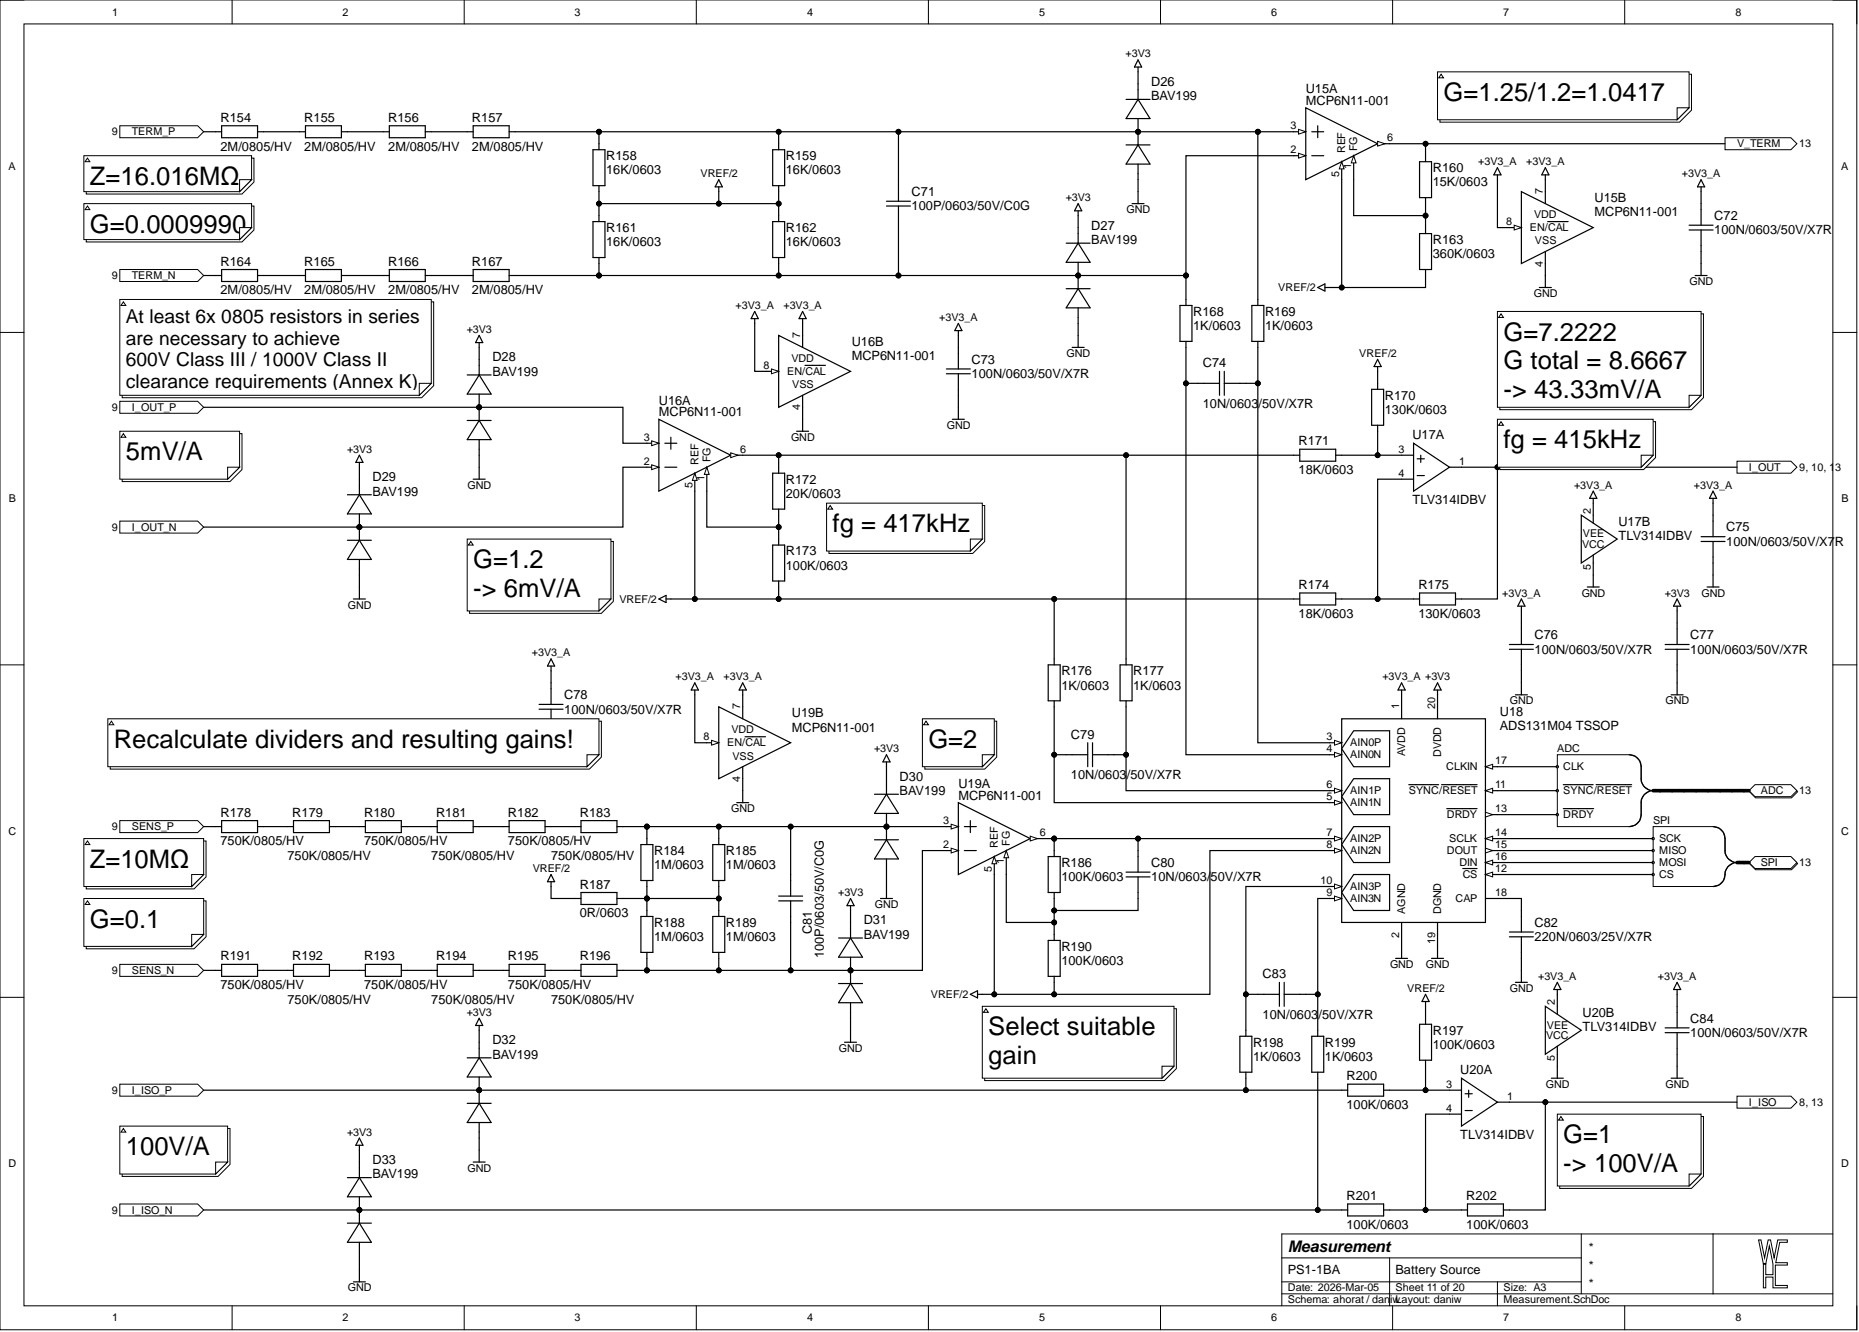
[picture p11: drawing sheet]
<svg xmlns="http://www.w3.org/2000/svg" width="393mm" height="282mm" viewBox="0 0 393 282" stroke-linecap="round" stroke-linejoin="round" font-family="sans-serif">
<defs><g id="words">
<g font-size="5.4">
<text x="305.4" y="21.4">G=1.25/1.2=1.0417</text>
<text x="19" y="39.1">Z=16.016MΩ</text>
<text x="19" y="49.3">G=0.0009990</text>
<text x="19" y="55.3">0099900099</text>
<text x="19" y="61.4">900099900</text>
<text x="318.1" y="72.1">G=7.2222</text>
<text x="318.1" y="78.2">G total = 8.6667</text>
<text x="318.1" y="84.2">-&gt; 43.33mV/A</text>
<text x="318.1" y="94.9">fg = 415kHz</text>
<text x="26.6" y="97.4">5mV/A</text>
<text x="176.2" y="112.6">fg = 417kHz</text>
<text x="100.1" y="120.2">G=1.2</text>
<text x="100.1" y="126.3">-&gt; 6mV/A</text>
<text x="24.1" y="158.3">Recalculate dividers and resulting gains!</text>
<text x="196.4" y="158.3">G=2</text>
<text x="19" y="183.6">Z=10MΩ</text>
<text x="19" y="196.3">G=0.1</text>
<text x="209.1" y="219.1">Select suitable</text>
<text x="209.1" y="225.2">gain</text>
<text x="26.6" y="244.5">100V/A</text>
<text x="330.8" y="241.9">G=1</text>
<text x="330.8" y="248">-&gt; 100V/A</text>
</g>
<g font-size="4.1">
<text x="26.6" y="68.4">At least 6x 0805 resistors in series</text>
<text x="26.6" y="72.9">are necessary to achieve</text>
<text x="26.6" y="77.5">600V Class III / 1000V Class II</text>
<text x="26.6" y="82">clearance requirements (Annex K)</text>
</g>
<text font-size="3.4" x="272.5" y="264.9">Measurement</text>
<g font-size="2.7">
<text x="243.6" y="18.2">D26</text>
<text x="243.6" y="21.2">BAV199</text>
<text x="276.3" y="19.7">U15A</text>
<text x="276.3" y="22.2">MCP6N11-001</text>
<text x="46.6" y="25.8">R154</text>
<text x="64.4" y="25.8">R155</text>
<text x="82.1" y="25.8">R156</text>
<text x="99.9" y="25.8">R157</text>
<text x="46.6" y="31.9">2M/0805/HV</text>
<text x="64.4" y="31.9">2M/0805/HV</text>
<text x="82.1" y="31.9">2M/0805/HV</text>
<text x="99.9" y="31.9">2M/0805/HV</text>
<text x="128.3" y="33.9">R158</text>
<text x="166.3" y="33.9">R159</text>
<text x="128.3" y="36.9">16K/0603</text>
<text x="166.3" y="36.9">16K/0603</text>
<text x="192.9" y="41.5">C71</text>
<text x="303.2" y="36.4">R160</text>
<text x="303.2" y="39.5">15K/0603</text>
<text x="192.9" y="44.5">100P/0603/50V/C0G</text>
<text x="337.4" y="42.8">U15B</text>
<text x="337.4" y="45.8">MCP6N11-001</text>
<text x="362.7" y="46.6">C72</text>
<text x="128.3" y="49.1">R161</text>
<text x="128.3" y="52.1">16K/0603</text>
<text x="166.3" y="49.1">R162</text>
<text x="166.3" y="52.1">16K/0603</text>
<text x="230.9" y="48.6">D27</text>
<text x="230.9" y="51.6">BAV199</text>
<text x="303.2" y="51.6">R163</text>
<text x="362.7" y="49.6">100N/0603/50V/X7R</text>
<text x="46.6" y="56.2">R164</text>
<text x="64.4" y="56.2">R165</text>
<text x="82.1" y="56.2">R166</text>
<text x="99.9" y="56.2">R167</text>
<text x="303.2" y="54.7">360K/0603</text>
<text x="46.6" y="62.3">2M/0805/HV</text>
<text x="64.4" y="62.3">2M/0805/HV</text>
<text x="82.1" y="62.3">2M/0805/HV</text>
<text x="99.9" y="62.3">2M/0805/HV</text>
<text x="252.5" y="66.8">R168</text>
<text x="252.5" y="69.9">1K/0603</text>
<text x="267.7" y="66.8">R169</text>
<text x="267.7" y="69.9">1K/0603</text>
<text x="104.2" y="76.5">D28</text>
<text x="180.2" y="73.2">U16B</text>
<text x="180.2" y="76.2">MCP6N11-001</text>
<text x="205.6" y="77">C73</text>
<text x="254.5" y="77.7">C74</text>
<text x="104.2" y="79.5">BAV199</text>
<text x="205.6" y="80">100N/0603/50V/X7R</text>
<text x="139.4" y="85.6">U16A</text>
<text x="139.4" y="88.1">MCP6N11-001</text>
<text x="254.5" y="86.4">10N/0603/50V/X7R</text>
<text x="293" y="84.6">R170</text>
<text x="293" y="87.6">130K/0603</text>
<text x="274.8" y="94.2">R171</text>
<text x="298.8" y="93">U17A</text>
<text x="78.8" y="101.8">D29</text>
<text x="274.8" y="100.3">18K/0603</text>
<text x="78.8" y="104.9">BAV199</text>
<text x="166.3" y="102.3">R172</text>
<text x="166.3" y="105.4">20K/0603</text>
<text x="298.8" y="106.6">TLV314IDBV</text>
<text x="342.4" y="111.2">U17B</text>
<text x="365.3" y="112.5">C75</text>
<text x="166.3" y="117.5">R173</text>
<text x="342.4" y="114.2">TLV314IDBV</text>
<text x="365.3" y="115.5">100N/0603/50V/X7R</text>
<text x="166.3" y="120.6">100K/0603</text>
<text x="274.8" y="124.6">R174</text>
<text x="300.1" y="124.6">R175</text>
<text x="274.8" y="130.7">18K/0603</text>
<text x="300.1" y="130.7">130K/0603</text>
<text x="324.7" y="135.3">C76</text>
<text x="357.7" y="135.3">C77</text>
<text x="224.6" y="142.9">R176</text>
<text x="239.8" y="142.9">R177</text>
<text x="324.7" y="138.3">100N/0603/50V/X7R</text>
<text x="357.7" y="138.3">100N/0603/50V/X7R</text>
<text x="119.4" y="148">C78</text>
<text x="224.6" y="145.9">1K/0603</text>
<text x="239.8" y="145.9">1K/0603</text>
<text x="119.4" y="151">100N/0603/50V/X7R</text>
<text x="167.5" y="151.8">U19B</text>
<text x="167.5" y="154.8">MCP6N11-001</text>
<text x="317.3" y="151.5">U18</text>
<text x="317.3" y="154.6">ADS131M04 TSSOP</text>
<text x="226.6" y="156.3">C79</text>
<text x="190.4" y="165.2">D30</text>
<text x="202.8" y="166.7">U19A</text>
<text x="226.6" y="164.9">10N/0603/50V/X7R</text>
<text x="46.6" y="172.8">R178</text>
<text x="61.8" y="172.8">R179</text>
<text x="77.1" y="172.8">R180</text>
<text x="92.3" y="172.8">R181</text>
<text x="107.5" y="172.8">R182</text>
<text x="122.7" y="172.8">R183</text>
<text x="190.4" y="168.2">BAV199</text>
<text x="202.8" y="169.3">MCP6N11-001</text>
<text x="46.6" y="178.9">750K/0805/HV</text>
<text x="77.1" y="178.9">750K/0805/HV</text>
<text x="107.5" y="178.9">750K/0805/HV</text>
<text x="60.8" y="181.9">750K/0805/HV</text>
<text x="91.3" y="181.9">750K/0805/HV</text>
<text x="116.6" y="181.9">750K/0805/HV</text>
<text x="138.4" y="180.9">R184</text>
<text x="138.4" y="184">1M/0603</text>
<text x="153.6" y="180.9">R185</text>
<text x="153.6" y="184">1M/0603</text>
<text x="224.6" y="183.5">R186</text>
<text x="243.6" y="183.5">C80</text>
<text x="122.7" y="188">R187</text>
<text x="224.6" y="186.5">100K/0603</text>
<text x="243.6" y="186.5">10N/0603/50V/X7R</text>
<text x="122.7" y="194.1">0R/0603</text>
<text x="138.4" y="196.1">R188</text>
<text x="153.6" y="196.1">R189</text>
<text x="171.8" y="197.7" transform="rotate(-90 171.8 197.7)">C81</text>
<text x="182.8" y="195.6">D31</text>
<text x="324.7" y="196.1">C82</text>
<text x="46.6" y="203.2">R191</text>
<text x="61.8" y="203.2">R192</text>
<text x="77.1" y="203.2">R193</text>
<text x="92.3" y="203.2">R194</text>
<text x="107.5" y="203.2">R195</text>
<text x="122.7" y="203.2">R196</text>
<text x="138.4" y="199.2">1M/0603</text>
<text x="153.6" y="199.2">1M/0603</text>
<text x="174.3" y="202.8" transform="rotate(-90 174.3 202.8)">100P/0603/50V/C0G</text>
<text x="182.8" y="198.7">BAV199</text>
<text x="224.6" y="201.2">R190</text>
<text x="324.7" y="199.2">220N/0603/25V/X7R</text>
<text x="46.6" y="209.3">750K/0805/HV</text>
<text x="77.1" y="209.3">750K/0805/HV</text>
<text x="107.5" y="209.3">750K/0805/HV</text>
<text x="224.6" y="204.2">100K/0603</text>
<text x="267.2" y="207">C83</text>
<text x="60.8" y="212.4">750K/0805/HV</text>
<text x="91.3" y="212.4">750K/0805/HV</text>
<text x="116.6" y="212.4">750K/0805/HV</text>
<text x="267.2" y="215.7">10N/0603/50V/X7R</text>
<text x="334.8" y="215.1">U20B</text>
<text x="104.2" y="221">D32</text>
<text x="265.1" y="221.5">R198</text>
<text x="280.3" y="221.5">R199</text>
<text x="303.2" y="218.9">R197</text>
<text x="303.2" y="222">100K/0603</text>
<text x="334.8" y="218.2">TLV314IDBV</text>
<text x="357.7" y="216.4">C84</text>
<text x="357.7" y="219.5">100N/0603/50V/X7R</text>
<text x="104.2" y="224">BAV199</text>
<text x="265.1" y="224.5">1K/0603</text>
<text x="280.3" y="224.5">1K/0603</text>
<text x="309" y="227.3">U20A</text>
<text x="284.9" y="228.6">R200</text>
<text x="284.9" y="234.7">100K/0603</text>
<text x="309" y="241">TLV314IDBV</text>
<text x="78.8" y="246.3">D33</text>
<text x="78.8" y="249.4">BAV199</text>
<text x="284.9" y="253.9">R201</text>
<text x="310.3" y="253.9">R202</text>
<text x="284.9" y="260">100K/0603</text>
<text x="310.3" y="260">100K/0603</text>
<text x="272.5" y="269.7">PS1-1BA</text>
<text x="295.3" y="269.7">Battery Source</text>
<text x="335.9" y="265">*</text>
<text x="335.9" y="268.8">*</text>
<text x="335.9" y="272.6">*</text>
</g>
<g font-size="2.3">
<text x="23.7" y="3.3">1</text>
<text x="72.5" y="3.3">2</text>
<text x="121.6" y="3.3">3</text>
<text x="170.8" y="3.3">4</text>
<text x="219.8" y="3.3">5</text>
<text x="268.9" y="3.3">6</text>
<text x="318" y="3.3">7</text>
<text x="367.2" y="3.3">8</text>
<text x="238.2" y="12.2">+3V3</text>
<text x="23.7" y="28.6">9</text>
<text x="27.9" y="28.6">TERM_P</text>
<text x="273.1" y="27.4">3</text>
<text x="293.5" y="29.9">6</text>
<text x="1.8" y="36">A</text>
<text x="273.1" y="32.4">2</text>
<text x="284.7" y="32.4" transform="rotate(-90 284.7 32.4)">REF</text>
<text x="285.9" y="35.8" transform="rotate(-90 285.9 35.8)">1</text>
<text x="287.2" y="31.9" transform="rotate(-90 287.2 31.9)">FG</text>
<text x="312.8" y="35">+3V3_A</text>
<text x="322.9" y="35">+3V3_A</text>
<text x="367.5" y="31.2">V_TERM</text>
<text x="380.7" y="31.2">13</text>
<text x="389.6" y="36">A</text>
<text x="148.2" y="37.5">VREF/2</text>
<text x="283.4" y="37.4" transform="rotate(-90 283.4 37.4)">5</text>
<text x="326.5" y="41.1" transform="rotate(-90 326.5 41.1)">7</text>
<text x="355.9" y="37.5">+3V3_A</text>
<text x="225.5" y="42.6">+3V3</text>
<text x="238.3" y="45.1">GND</text>
<text x="318.7" y="47.7">8</text>
<text x="324.6" y="46.1">VDD</text>
<text x="323.7" y="48.9">EN/CAL</text>
<text x="324.8" y="51.7">VSS</text>
<text x="23.7" y="59.1">9</text>
<text x="27.9" y="59.1">TERM_N</text>
<text x="326.5" y="56.4" transform="rotate(-90 326.5 56.4)">4</text>
<text x="155.6" y="65.4">+3V3_A</text>
<text x="165.8" y="65.4">+3V3_A</text>
<text x="270.5" y="61.6">VREF/2</text>
<text x="324.5" y="62.9">GND</text>
<text x="357.5" y="60.3">GND</text>
<text x="98.8" y="70.5">+3V3</text>
<text x="169.3" y="71.5" transform="rotate(-90 169.3 71.5)">7</text>
<text x="198.7" y="67.9">+3V3_A</text>
<text x="167.5" y="76.6">VDD</text>
<text x="225.7" y="75.5">GND</text>
<text x="287.6" y="75.5">VREF/2</text>
<text x="161.5" y="78.1">8</text>
<text x="166.5" y="79.3">EN/CAL</text>
<text x="167.6" y="82.1">VSS</text>
<text x="23.7" y="87">9</text>
<text x="27.9" y="87">I_OUT_P</text>
<text x="169.3" y="86.9" transform="rotate(-90 169.3 86.9)">4</text>
<text x="73.4" y="95.8">+3V3</text>
<text x="136.2" y="93.3">3</text>
<text x="156.6" y="95.8">6</text>
<text x="167.4" y="93.3">GND</text>
<text x="200.3" y="90.8">GND</text>
<text x="295.9" y="95.8">3</text>
<text x="136.2" y="98.4">2</text>
<text x="147.8" y="98.4" transform="rotate(-90 147.8 98.4)">REF</text>
<text x="149" y="101.7" transform="rotate(-90 149 101.7)">1</text>
<text x="150.3" y="97.9" transform="rotate(-90 150.3 97.9)">FG</text>
<text x="295.9" y="100.9">4</text>
<text x="308.7" y="98.4">1</text>
<text x="370.1" y="99.6">I_OUT</text>
<text x="380.7" y="99.6">9, 10, 13</text>
<text x="1.9" y="106.3">B</text>
<text x="98.9" y="103.4">GND</text>
<text x="146.5" y="103.3" transform="rotate(-90 146.5 103.3)">5</text>
<text x="333.1" y="103.4">+3V3_A</text>
<text x="358.4" y="103.4">+3V3_A</text>
<text x="389.7" y="106.3">B</text>
<text x="23.7" y="112.3">9</text>
<text x="27.9" y="112.3">I_OUT_N</text>
<text x="334.9" y="113.7">VEE</text>
<text x="336.6" y="108.7" transform="rotate(-90 336.6 108.7)">2</text>
<text x="334.8" y="115.9">VCC</text>
<text x="336.6" y="120.7" transform="rotate(-90 336.6 120.7)">5</text>
<text x="73.6" y="128.8">GND</text>
<text x="131" y="127.5">VREF/2</text>
<text x="317.9" y="126.2">+3V3_A</text>
<text x="334.7" y="126.2">GND</text>
<text x="352.2" y="126.2">+3V3</text>
<text x="360" y="126.2">GND</text>
<text x="112.5" y="138.9">+3V3_A</text>
<text x="143" y="144">+3V3_A</text>
<text x="153.1" y="144">+3V3_A</text>
<text x="292.5" y="144">+3V3_A +3V3</text>
<text x="319.5" y="149.1">GND</text>
<text x="352.4" y="149.1">GND</text>
<text x="154.8" y="155.1">VDD</text>
<text x="156.6" y="150.1" transform="rotate(-90 156.6 150.1)">7</text>
<text x="296.1" y="150.1" transform="rotate(-90 296.1 150.1)">1</text>
<text x="303.7" y="150.1" transform="rotate(-90 303.7 150.1)">20</text>
<text x="148.9" y="156.7">8</text>
<text x="153.9" y="157.9">EN/CAL</text>
<text x="155" y="160.7">VSS</text>
<text x="185" y="159.2">+3V3</text>
<text x="280.7" y="156.7">3</text>
<text x="280.7" y="159.2">4</text>
<text x="285.7" y="157.9">AIN0P</text>
<text x="285.7" y="160.5">AIN0N</text>
<text x="297.3" y="160" transform="rotate(-90 297.3 160)">AVDD</text>
<text x="304.9" y="160.2" transform="rotate(-90 304.9 160.2)">DVDD</text>
<text x="316.3" y="161.7">17</text>
<text x="329.5" y="159.2">ADC</text>
<text x="156.6" y="165.5" transform="rotate(-90 156.6 165.5)">4</text>
<text x="280.7" y="166.8">6</text>
<text x="306" y="163">CLKIN</text>
<text x="316.3" y="166.8">11</text>
<text x="330.8" y="163">CLK</text>
<text x="154.7" y="171.9">GND</text>
<text x="280.7" y="169.3">5</text>
<text x="285.7" y="170.6">AIN1N</text>
<text x="285.7" y="168.1">AIN1P</text>
<text x="298.1" y="168.1">SYNC/RESET</text>
<text x="306.1" y="173.1">DRDY</text>
<text x="316.3" y="171.9">13</text>
<text x="330.8" y="168.1">SYNC/RESET</text>
<text x="330.8" y="173.1">DRDY</text>
<text x="372.6" y="168.1">ADC</text>
<text x="380.7" y="168.1">13</text>
<text x="1.8" y="176.7">C</text>
<text x="23.7" y="175.7">9</text>
<text x="27.9" y="175.7">SENS_P</text>
<text x="199.6" y="179.5">2</text>
<text x="199.6" y="174.4">3</text>
<text x="211.1" y="179.5" transform="rotate(-90 211.1 179.5)">REF</text>
<text x="213.7" y="179" transform="rotate(-90 213.7 179)">FG</text>
<text x="220" y="176.9">6</text>
<text x="280.7" y="176.9">7</text>
<text x="280.7" y="179.5">8</text>
<text x="285.7" y="178.2">AIN2P</text>
<text x="306.6" y="178.2">SCLK</text>
<text x="316.3" y="176.9">14</text>
<text x="316.3" y="179.5">15</text>
<text x="349.8" y="174.4">SPI</text>
<text x="351.1" y="178.2">SCK</text>
<text x="389.6" y="176.7">C</text>
<text x="112.7" y="184.6">VREF/2</text>
<text x="209.9" y="184.5" transform="rotate(-90 209.9 184.5)">5</text>
<text x="212.4" y="182.9" transform="rotate(-90 212.4 182.9)">1</text>
<text x="285.7" y="180.8">AIN2N</text>
<text x="306.1" y="180.8">DOUT</text>
<text x="308.8" y="183.3">DIN</text>
<text x="309.5" y="185.8">CS</text>
<text x="316.3" y="184.6">12</text>
<text x="316.3" y="182">16</text>
<text x="351.1" y="180.8">MISO</text>
<text x="351.1" y="183.3">MOSI</text>
<text x="351.1" y="185.8">CS</text>
<text x="372.6" y="183.3">SPI</text>
<text x="380.7" y="183.3">13</text>
<text x="177.3" y="189.6">+3V3</text>
<text x="279.4" y="187.1">10</text>
<text x="280.7" y="189.6">9</text>
<text x="285.7" y="190.9">AIN3N</text>
<text x="285.7" y="188.4">AIN3P</text>
<text x="308" y="190.9">CAP</text>
<text x="316.3" y="189.6">18</text>
<text x="185.1" y="192.2">GND</text>
<text x="297.3" y="193.4" transform="rotate(-90 297.3 193.4)">AGND</text>
<text x="304.9" y="193.4" transform="rotate(-90 304.9 193.4)">DGND</text>
<text x="296.1" y="198.4" transform="rotate(-90 296.1 198.4)">2</text>
<text x="303.7" y="199.7" transform="rotate(-90 303.7 199.7)">19</text>
<text x="23.7" y="206.1">9</text>
<text x="27.9" y="206.1">SENS_N</text>
<text x="294.1" y="204.8">GND</text>
<text x="297.7" y="209.9">VREF/2</text>
<text x="301.7" y="204.8">GND</text>
<text x="319.5" y="209.9">GND</text>
<text x="325.5" y="207.4">+3V3_A</text>
<text x="350.8" y="207.4">+3V3_A</text>
<text x="98.8" y="215">+3V3</text>
<text x="196.9" y="211.2">VREF/2</text>
<text x="329" y="212.6" transform="rotate(-90 329 212.6)">2</text>
<text x="327.1" y="219.9">VCC</text>
<text x="327.3" y="217.7">VEE</text>
<text x="177.5" y="222.6">GND</text>
<text x="329" y="224.6" transform="rotate(-90 329 224.6)">5</text>
<text x="23.7" y="231.5">9</text>
<text x="27.9" y="231.5">I_ISO_P</text>
<text x="306" y="230.2">3</text>
<text x="318.9" y="232.7">1</text>
<text x="327.1" y="230.2">GND</text>
<text x="352.4" y="230.2">GND</text>
<text x="370.1" y="234">I_ISO</text>
<text x="380.7" y="234">8, 13</text>
<text x="306" y="235.3">4</text>
<text x="73.4" y="240.3">+3V3</text>
<text x="1.8" y="247">D</text>
<text x="98.9" y="247.9">GND</text>
<text x="389.6" y="247">D</text>
<text x="23.7" y="256.8">9</text>
<text x="27.9" y="256.8">I_ISO_N</text>
<text x="73.6" y="273.3">GND</text>
<text x="272.5" y="273.3">Date: 2026-Mar-05</text>
<text x="272.5" y="275.8">Schema: ahorat / daniwLayout: daniw</text>
<text x="295.3" y="273.3">Sheet 11 of 20</text>
<text x="318.1" y="275.8">Measurement.SchDoc</text>
<text x="318.1" y="273.3">Size: A3</text>
<text x="23.7" y="279.6">1</text>
<text x="72.5" y="279.6">2</text>
<text x="121.6" y="279.6">3</text>
<text x="170.8" y="279.6">4</text>
<text x="219.8" y="279.6">5</text>
<text x="268.9" y="279.6">6</text>
<text x="318" y="279.6">7</text>
<text x="367.2" y="279.6">8</text>
</g>
</g></defs>
<g fill="none" stroke="#000" stroke-width=".21">
<path d="M0 0h392.9v281.4h-392.9zM0 0h5.1M49.1 0v5.1M98.2 0v5.1M147.3 0v5.1M196.4 0v5.1M245.6 0v5.1M294.7 0v5.1M343.8 0v5.1M387.8 0h5.1v5.1M5.1 5.1h382.7v271.2h-382.7zM0 70.3h5.1"/>
<path d="M387.8 70.3h5.1M0 140.7h5.1M387.8 140.7h5.1M0 211h5.1M387.8 211h5.1M49.1 276.3v5.1M98.2 276.3v5.1M147.3 276.3v5.1M196.4 276.3v5.1M245.6 276.3v5.1M271.2 266.2h63.4M271.2 273.8h116.6"/>
<path d="M271.2 271.3h63.4M294 266.2v10.1M294.7 276.3v5.1M316.8 271.3v5M334.6 261.1v12.7M343.8 276.3v5.1M362.5 261.1v12.7M387.8 261.1h-116.6v15.2M392.9 276.3v5.1"/>
</g>
<path d="M372.1 262.4h.5l.8 3.8 .7-3.8h.5l.8 3.8 .8-3.8h2v.5h-1.6l-.9 4.3h2.5v.5h-2.6v4.3h2.6v.5h-3.1v-2.3h-1.5v2.3h-.5v-5h.5v2.2h1.5v-2.2l-.7-3.8-.8 3.8h-.5z" fill-rule="evenodd" fill="#fff"/>
<path d="M372.1 262.4h.5l.8 3.8 .7-3.8h.5l.8 3.8 .8-3.8h2v.5h-1.6l-.9 4.3h2.5v.5h-2.6v4.3h2.6v.5h-3.1v-2.3h-1.5v2.3h-.5v-5h.5v2.2h1.5v-2.2l-.7-3.8-.8 3.8h-.5z" fill="none" stroke="#000" stroke-width=".21"/>
<path d="M367.5 97.6h11.4l1.3 1.3-1.3 1.2h-11.4z" fill-rule="evenodd" fill="#fff"/>
<path d="M367.5 97.6h11.4l1.3 1.3-1.3 1.2h-11.4z" fill="none" stroke="#000" stroke-width=".21"/>
<path d="M283.9 152.1h30.4v43.1h-30.4z" fill-rule="evenodd" fill="#fff"/>
<path d="M283.9 152.1h30.4v43.1h-30.4z" fill="none" stroke="#000" stroke-width=".25"/>
<path d="M286.4 185.1h7.6v7.6h-7.6l-2.5-3.8z" fill-rule="evenodd" fill="#fff"/>
<path d="M286.4 185.1h7.6v7.6h-7.6l-2.5-3.8z" fill="none" stroke="#000" stroke-width=".25"/>
<path d="M286.4 174.9h7.6v7.6h-7.6l-2.5-3.8z" fill-rule="evenodd" fill="#fff"/>
<path d="M286.4 174.9h7.6v7.6h-7.6l-2.5-3.8z" fill="none" stroke="#000" stroke-width=".25"/>
<path d="M286.4 164.8h7.6v7.6h-7.6l-2.5-3.8z" fill-rule="evenodd" fill="#fff"/>
<path d="M286.4 164.8h7.6v7.6h-7.6l-2.5-3.8z" fill="none" stroke="#000" stroke-width=".25"/>
<path d="M286.4 154.6h7.6v7.6h-7.6l-2.5-3.8z" fill-rule="evenodd" fill="#fff"/>
<path d="M281.4 157.2h2.5M286.4 154.6h7.6v7.6h-7.6l-2.5-3.8zM296.6 149.6v2.5M296.6 195.2v2.5" fill="none" stroke="#000" stroke-width=".25"/>
<path d="M282.4 156.7l1.5 .5-1.5 .5z" fill="#fff"/>
<path d="M282.4 156.7l1.5 .5-1.5 .5z" fill="none" stroke="#000" stroke-width=".21"/>
<path d="M281.4 159.7h2.5" fill="none" stroke="#000" stroke-width=".25"/>
<path d="M282.4 159.2l1.5 .5-1.5 .5z" fill="#fff"/>
<path d="M282.4 159.2l1.5 .5-1.5 .5z" fill="none" stroke="#000" stroke-width=".21"/>
<path d="M281.4 169.9h2.5" fill="none" stroke="#000" stroke-width=".25"/>
<path d="M282.4 169.3l1.5 .6-1.5 .5z" fill="#fff"/>
<path d="M282.4 169.3l1.5 .6-1.5 .5z" fill="none" stroke="#000" stroke-width=".21"/>
<path d="M281.4 167.3h2.5" fill="none" stroke="#000" stroke-width=".25"/>
<path d="M282.4 166.8l1.5 .5-1.5 .5z" fill="#fff"/>
<path d="M282.4 166.8l1.5 .5-1.5 .5z" fill="none" stroke="#000" stroke-width=".21"/>
<path d="M281.4 177.5h2.5" fill="none" stroke="#000" stroke-width=".25"/>
<path d="M282.4 176.9l1.5 .6-1.5 .5z" fill="#fff"/>
<path d="M282.4 176.9l1.5 .6-1.5 .5z" fill="none" stroke="#000" stroke-width=".21"/>
<path d="M281.4 180h2.5" fill="none" stroke="#000" stroke-width=".25"/>
<path d="M282.4 179.5l1.5 .5-1.5 .5z" fill="#fff"/>
<path d="M282.4 179.5l1.5 .5-1.5 .5z" fill="none" stroke="#000" stroke-width=".21"/>
<path d="M281.4 190.1h2.5" fill="none" stroke="#000" stroke-width=".25"/>
<path d="M282.4 189.6l1.5 .5-1.5 .5z" fill="#fff"/>
<path d="M282.4 189.6l1.5 .5-1.5 .5z" fill="none" stroke="#000" stroke-width=".21"/>
<path d="M281.4 187.6h2.5" fill="none" stroke="#000" stroke-width=".25"/>
<path d="M282.4 187.1l1.5 .5-1.5 .5z" fill="#fff"/>
<path d="M282.4 187.1l1.5 .5-1.5 .5z" fill="none" stroke="#000" stroke-width=".21"/>
<path d="M314.3 167.3h2.5" fill="none" stroke="#000" stroke-width=".25"/>
<path d="M314.3 167.3l1.5-.5v1z" fill="#fff"/>
<path d="M314.3 167.3l1.5-.5v1z" fill="none" stroke="#000" stroke-width=".21"/>
<path d="M298.1 166h6.3M305 166h7.5M314.3 185.1h2.5" fill="none" stroke="#000" stroke-width=".25"/>
<path d="M314.3 185.1l1.5-.5v1z" fill="#fff"/>
<path d="M314.3 185.1l1.5-.5v1z" fill="none" stroke="#000" stroke-width=".21"/>
<path d="M314.3 172.4h2.5M309.5 183.8h3" fill="none" stroke="#000" stroke-width=".25"/>
<path d="M314.3 171.9l1.5 .5-1.5 .5z" fill="#fff"/>
<path d="M314.3 171.9l1.5 .5-1.5 .5z" fill="none" stroke="#000" stroke-width=".21"/>
<path d="M306.1 171.1h6.4M314.3 177.5h2.5" fill="none" stroke="#000" stroke-width=".25"/>
<path d="M314.3 177.5l1.5-.6v1.1z" fill="#fff"/>
<path d="M314.3 177.5l1.5-.6v1.1z" fill="none" stroke="#000" stroke-width=".21"/>
<path d="M314.3 180h2.5" fill="none" stroke="#000" stroke-width=".25"/>
<path d="M314.3 179.5l1.5 .5-1.5 .5z" fill="#fff"/>
<path d="M314.3 179.5l1.5 .5-1.5 .5z" fill="none" stroke="#000" stroke-width=".21"/>
<path d="M314.3 182.5h2.5" fill="none" stroke="#000" stroke-width=".25"/>
<path d="M314.3 182.5l1.5-.5v1z" fill="#fff"/>
<path d="M314.3 182.5l1.5-.5v1z" fill="none" stroke="#000" stroke-width=".21"/>
<path d="M314.3 162.2h2.5" fill="none" stroke="#000" stroke-width=".25"/>
<path d="M314.3 162.2l1.5-.5v1.1z" fill="#fff"/>
<path d="M314.3 162.2l1.5-.5v1.1z" fill="none" stroke="#000" stroke-width=".21"/>
<path d="M304.2 149.6v2.5M304.2 195.2v2.5M314.3 190.1h2.5" fill="none" stroke="#000" stroke-width=".25"/>
<path d="M329.5 159.7h15.2l1.3 .3 .9 1 .4 1.2v3.2l.6 1.1 1.3 .8-1.3 .9-.6 1v3.2l-.4 1.3-.9 .9-1.3 .3h-15.2z" fill-rule="evenodd" fill="#fff"/>
<path d="M329.5 159.7h15.2l1.3 .3 .9 1 .4 1.2v3.2l.6 1.1 1.3 .8-1.3 .9-.6 1v3.2l-.4 1.3-.9 .9-1.3 .3h-15.2z" fill="none" stroke="#000" stroke-width=".21"/>
<path d="M344.7 159.7a2.53 2.53 0 0 1 2.6 2.5v2.6a2.53 2.53 0 0 0 2.5 2.5 2.54 2.54 0 0 0-2.5 2.6v2.5a2.52 2.52 0 0 1-2.6 2.5" fill="none" stroke="#000" stroke-width=".25"/>
<circle cx="329.5" cy="162.2" r=".25" fill="#fff"/>
<circle cx="329.5" cy="162.2" r=".25" fill="none" stroke="#000" stroke-width=".21"/>
<circle cx="329.5" cy="167.3" r=".25" fill="#fff"/>
<circle cx="329.5" cy="167.3" r=".25" fill="none" stroke="#000" stroke-width=".21"/>
<path d="M330.8 166h6.3M337.7 166h7.5" fill="none" stroke="#000" stroke-width=".25"/>
<circle cx="329.5" cy="172.4" r=".25" fill="#fff"/>
<circle cx="329.5" cy="172.4" r=".25" fill="none" stroke="#000" stroke-width=".21"/>
<path d="M330.8 171.1h6.4" fill="none" stroke="#000" stroke-width=".25"/>
<path d="M349.8 174.9h12.7l1.2 .3 1 1 .3 1.3v3.1l.6 1.1 1.3 .8-1.3 .9-.6 1a2.62 2.62 0 0 1-2.5 3.2h-12.7z" fill-rule="evenodd" fill="#fff"/>
<path d="M349.8 174.9h12.7l1.2 .3 1 1 .3 1.3v3.1l.6 1.1 1.3 .8-1.3 .9-.6 1a2.62 2.62 0 0 1-2.5 3.2h-12.7z" fill="none" stroke="#000" stroke-width=".21"/>
<path d="M362.5 174.9a2.53 2.53 0 0 1 2.5 2.6v2.5a2.53 2.53 0 0 0 2.5 2.5 2.72 2.72 0 0 0-2.6 3.1 2.51 2.51 0 0 1-2.4 2" fill="none" stroke="#000" stroke-width=".25"/>
<circle cx="349.8" cy="177.5" r=".25" fill="#fff"/>
<circle cx="349.8" cy="177.5" r=".25" fill="none" stroke="#000" stroke-width=".21"/>
<circle cx="349.8" cy="180" r=".25" fill="#fff"/>
<circle cx="349.8" cy="180" r=".25" fill="none" stroke="#000" stroke-width=".21"/>
<circle cx="349.8" cy="182.5" r=".25" fill="#fff"/>
<circle cx="349.8" cy="182.5" r=".25" fill="none" stroke="#000" stroke-width=".21"/>
<circle cx="349.8" cy="185.1" r=".25" fill="#fff"/>
<circle cx="349.8" cy="185.1" r=".25" fill="none" stroke="#000" stroke-width=".21"/>
<path d="M371.5 181.5h7.6l1.2 1.3-1.2 1.2h-7.6l-1.3-1.2z" fill-rule="evenodd" fill="#fff"/>
<path d="M371.5 181.5h7.6l1.2 1.3-1.2 1.2h-7.6l-1.3-1.2z" fill="none" stroke="#000" stroke-width=".21"/>
<path d="M371.3 181.3h7.6l1.3 1.2-1.3 1.3h-7.6l-1.2-1.3z" fill-rule="evenodd" fill="#fff"/>
<path d="M371.3 181.3h7.6l1.3 1.2-1.3 1.3h-7.6l-1.2-1.3z" fill="none" stroke="#000" stroke-width=".21"/>
<path d="M371.5 166.3h7.6l1.2 1.3-1.2 1.2h-7.6l-1.3-1.2z" fill-rule="evenodd" fill="#fff"/>
<path d="M371.5 166.3h7.6l1.2 1.3-1.2 1.2h-7.6l-1.3-1.2z" fill="none" stroke="#000" stroke-width=".21"/>
<path d="M371.3 166h7.6l1.3 1.3-1.3 1.3h-7.6l-1.2-1.3z" fill-rule="evenodd" fill="#fff"/>
<path d="M371.3 166h7.6l1.3 1.3-1.3 1.3h-7.6l-1.2-1.3z" fill="none" stroke="#000" stroke-width=".21"/>
<path d="M25.3 26.6h16.5l1.3 1.3-1.3 1.2h-16.5z" fill-rule="evenodd" fill="#fff"/>
<path d="M25.3 26.6h16.5l1.3 1.3-1.3 1.2h-16.5z" fill="none" stroke="#000" stroke-width=".21"/>
<path d="M25.3 57h16.5l1.3 1.3-1.3 1.3h-16.5z" fill-rule="evenodd" fill="#fff"/>
<g fill="none" stroke="#000" stroke-width=".21">
<path d="M25.3 57h16.5l1.3 1.3-1.3 1.3h-16.5z"/>
<circle cx="240.8" cy="27.9" r=".51"/>
<circle cx="228.1" cy="58.3" r=".51"/>
</g>
<g fill="none" stroke="#000" stroke-width=".25">
<path d="M240.8 14.2v1M240.8 17.7v3.3M240.8 12.7l.8 1.5h-1.6zM45.6 27.9h1.3M46.9 26.6h7.6v2.5h-7.6zM54.5 27.9h1.3M125.5 31.7h2.5v7.6h-2.5zM126.7 30.4v1.3M126.7 39.3v1.3M190.1 38v4.6M238.3 21h5M238.3 30.7h5"/>
<path d="M240.8 25.1v5.6M240.8 34.7v3.3M240.8 21l2.5 4.1h-5zM240.8 30.7l2.5 4h-5zM45.6 58.3h1.3M46.9 57h7.6v2.6h-7.6zM54.5 58.3h1.3M125.5 46.9h2.5v7.6h-2.5zM126.7 45.6v1.3M126.7 54.5v1.3M187.6 42.6h5M187.6 43.6h5"/>
<path d="M190.1 43.6v4.6M225.6 51.5h5.1M228.1 48.2v3.3M228.1 55.5v5.6M228.1 51.5l2.6 4h-5.1zM239.5 43.1h2.6M240.8 40.6v2.5M225.6 61.1h5.1M226.9 73.5h2.5M228.1 65.1v3.3M228.1 71v2.5M228.1 61.1l2.6 4h-5.1z"/>
<circle cx="240.8" cy="27.9" r=".38"/>
<circle cx="240.8" cy="27.9" r=".25"/>
<circle cx="228.1" cy="58.3" r=".38"/>
<circle cx="228.1" cy="58.3" r=".25"/>
</g>
<g fill="#000">
<circle cx="240.8" cy="27.9" r=".51"/>
<circle cx="228.1" cy="58.3" r=".51"/>
</g>
<path d="M25.3 173.7h16.5l1.3 1.2-1.3 1.3h-16.5z" fill-rule="evenodd" fill="#fff"/>
<path d="M25.3 173.7h16.5l1.3 1.2-1.3 1.3h-16.5z" fill="none" stroke="#000" stroke-width=".21"/>
<path d="M25.3 204.1h16.5l1.3 1.2-1.3 1.3h-16.5z" fill-rule="evenodd" fill="#fff"/>
<path d="M25.3 204.1h16.5l1.3 1.2-1.3 1.3h-16.5z" fill="none" stroke="#000" stroke-width=".21"/>
<g fill="none" stroke="#000" stroke-width=".25">
<path d="M45.6 174.9h1.3M46.9 173.7h7.6v2.5h-7.6zM54.5 174.9h1.3M135.6 178.7h2.5v7.6h-2.5zM136.9 177.5v1.2M135.6 193.9h2.5v7.6h-2.5zM136.9 186.3v1.3M136.9 192.7v1.2M164.8 189.6h5M164.8 190.6h5M167.3 185.1v4.5M167.3 190.6v4.6"/>
<path d="M45.6 205.3h1.3M46.9 204.1h7.6v2.5h-7.6zM54.5 205.3h1.3M136.9 201.5v1.3"/>
</g>
<path d="M276.3 22.8l15.2 7.6-15.2 7.6z" fill="#fff"/>
<path d="M276.3 22.8l15.2 7.6-15.2 7.6zM286.4 33v5" fill="none" stroke="#000" stroke-width=".25"/>
<path d="M286.4 33l.5 1.5h-1z" fill="#fff"/>
<path d="M286.4 33l.5 1.5h-1z" fill="none" stroke="#000" stroke-width=".21"/>
<path d="M273.8 33h2.5" fill="none" stroke="#000" stroke-width=".25"/>
<path d="M274.8 32.4l1.5 .6-1.5 .5z" fill="#fff"/>
<path d="M274.8 32.4l1.5 .6-1.5 .5z" fill="none" stroke="#000" stroke-width=".21"/>
<path d="M273.8 27.9h2.5" fill="none" stroke="#000" stroke-width=".25"/>
<path d="M274.8 27.4l1.5 .5-1.5 .5z" fill="#fff"/>
<path d="M274.8 27.4l1.5 .5-1.5 .5z" fill="none" stroke="#000" stroke-width=".21"/>
<path d="M283.9 34.2v3.8" fill="none" stroke="#000" stroke-width=".25"/>
<path d="M283.9 34.2l.5 1.5h-1z" fill="#fff"/>
<path d="M283.9 34.2l.5 1.5h-1z" fill="none" stroke="#000" stroke-width=".21"/>
<path d="M291.5 30.4h2.5" fill="none" stroke="#000" stroke-width=".25"/>
<path d="M291.5 29.9l1.5 .5-1.5 .5z" fill="#fff"/>
<path d="M291.5 29.9l1.5 .5-1.5 .5z" fill="none" stroke="#000" stroke-width=".21"/>
<g fill="none" stroke="#000" stroke-width=".25">
<path d="M63.4 27.9h1.2M64.6 26.6h7.6v2.5h-7.6zM72.2 27.9h1.3M277.6 27.9h2.5M277.6 33h2.5M278.8 26.6v2.5M300.4 34.2h2.5v7.6h-2.5zM301.6 33v1.2M63.4 58.3h1.2M64.6 57h7.6v2.6h-7.6zM72.2 58.3h1.3M300.4 49.4h2.5v7.6h-2.5z"/>
<path d="M301.6 41.8v1.3M301.6 48.2v1.2M301.6 57v1.3"/>
</g>
<path d="M365 29.1h13.9l1.3 1.3-1.3 1.3h-13.9z" fill-rule="evenodd" fill="#fff"/>
<path d="M365 29.1h13.9l1.3 1.3-1.3 1.3h-13.9z" fill="none" stroke="#000" stroke-width=".21"/>
<path d="M321.9 40.6l15.2 7.6-15.2 7.6z" fill="#fff"/>
<path d="M319.4 48.2h2.5M321.9 40.6l15.2 7.6-15.2 7.6zM327 40.6v2.5M327 53.2v2.6" fill="none" stroke="#000" stroke-width=".25"/>
<path d="M320.4 47.7l1.5 .5-1.5 .5z" fill="#fff"/>
<path d="M320.4 47.7l1.5 .5-1.5 .5z" fill="none" stroke="#000" stroke-width=".21"/>
<path d="M327 37v1M327 35.5l.7 1.5h-1.5zM327 58.3v2.5M327.5 46.9h4.3M325.7 60.8h2.5M296.6 144.5l.7 1.5h-1.5zM296.6 146v1M304.2 144.5l.7 1.5h-1.5zM304.2 146v1" fill="none" stroke="#000" stroke-width=".25"/>
<path d="M25.3 84.9h16.5l1.3 1.3-1.3 1.3h-16.5z" fill-rule="evenodd" fill="#fff"/>
<path d="M25.3 84.9h16.5l1.3 1.3-1.3 1.3h-16.5z" fill="none" stroke="#000" stroke-width=".21"/>
<path d="M25.3 110.3h16.5l1.3 1.2-1.3 1.3h-16.5z" fill-rule="evenodd" fill="#fff"/>
<path d="M25.3 110.3h16.5l1.3 1.2-1.3 1.3h-16.5z" fill="none" stroke="#000" stroke-width=".21"/>
<path d="M139.4 88.7l15.2 7.6-15.2 7.6z" fill="#fff"/>
<path d="M139.4 88.7l15.2 7.6-15.2 7.6zM149.5 98.9v5" fill="none" stroke="#000" stroke-width=".25"/>
<path d="M149.5 98.9l.6 1.5h-1.1z" fill="#fff"/>
<path d="M149.5 98.9l.6 1.5h-1.1z" fill="none" stroke="#000" stroke-width=".21"/>
<path d="M136.9 98.9h2.5" fill="none" stroke="#000" stroke-width=".25"/>
<path d="M137.9 98.4l1.5 .5-1.5 .5z" fill="#fff"/>
<path d="M137.9 98.4l1.5 .5-1.5 .5z" fill="none" stroke="#000" stroke-width=".21"/>
<path d="M136.9 93.8h2.5" fill="none" stroke="#000" stroke-width=".25"/>
<path d="M137.9 93.3l1.5 .5-1.5 .5z" fill="#fff"/>
<path d="M137.9 93.3l1.5 .5-1.5 .5z" fill="none" stroke="#000" stroke-width=".21"/>
<path d="M147 100.1v3.8" fill="none" stroke="#000" stroke-width=".25"/>
<path d="M147 100.1l.5 1.6h-1z" fill="#fff"/>
<path d="M147 100.1l.5 1.6h-1z" fill="none" stroke="#000" stroke-width=".21"/>
<path d="M154.6 96.3h2.6" fill="none" stroke="#000" stroke-width=".25"/>
<path d="M154.6 95.8l1.5 .5-1.5 .5z" fill="#fff"/>
<path d="M154.6 95.8l1.5 .5-1.5 .5z" fill="none" stroke="#000" stroke-width=".21"/>
<path d="M140.7 93.8h2.5M140.7 98.9h2.5M141.9 92.5v2.6M164.8 98.9v1.2M163.5 100.1h2.5v7.6h-2.5zM163.5 115.3h2.5v7.6h-2.5zM164.8 107.7v1.3M164.8 114.1v1.2M164.8 122.9v1.3" fill="none" stroke="#000" stroke-width=".25"/>
<path d="M164.8 71l15.2 7.6-15.2 7.6z" fill="#fff"/>
<path d="M162.2 78.6h2.6M164.8 71l15.2 7.6-15.2 7.6zM169.8 71v2.5M169.8 83.7v2.5" fill="none" stroke="#000" stroke-width=".25"/>
<path d="M163.2 78.1l1.6 .5-1.6 .5z" fill="#fff"/>
<path d="M163.2 78.1l1.6 .5-1.6 .5z" fill="none" stroke="#000" stroke-width=".21"/>
<path d="M169.8 67.4v1M169.8 65.9l.8 1.5h-1.5zM170.3 77.3h4.4M168.6 91.3h2.5M169.8 88.7v2.6M295.3 202.8h2.5M296.6 200.3v2.5M302.9 202.8h2.5M304.2 200.3v2.5" fill="none" stroke="#000" stroke-width=".25"/>
<path d="M25.3 229.4h16.5l1.3 1.3-1.3 1.3h-16.5z" fill-rule="evenodd" fill="#fff"/>
<path d="M25.3 229.4h16.5l1.3 1.3-1.3 1.3h-16.5z" fill="none" stroke="#000" stroke-width=".21"/>
<path d="M25.3 254.8h16.5l1.3 1.2-1.3 1.3h-16.5z" fill-rule="evenodd" fill="#fff"/>
<g fill="none" stroke="#000" stroke-width=".21">
<path d="M25.3 254.8h16.5l1.3 1.2-1.3 1.3h-16.5z"/>
<circle cx="101.4" cy="86.2" r=".51"/>
<circle cx="76" cy="111.5" r=".51"/>
<circle cx="187.6" cy="174.9" r=".51"/>
<circle cx="180" cy="205.3" r=".51"/>
<circle cx="101.4" cy="230.7" r=".51"/>
<circle cx="76" cy="256" r=".51"/>
</g>
<g fill="none" stroke="#000" stroke-width=".25">
<path d="M81.1 27.9h1.3M82.4 26.6h7.6v2.5h-7.6zM90 27.9h1.3M98.9 27.9h1.2M100.1 26.6h7.6v2.5h-7.6zM107.7 27.9h1.3M152.1 38l.7 1.5h-1.5zM152.1 39.5v1.1M316.8 35.5l.8 1.5h-1.5zM316.8 37v1M359.9 38l.8 1.5h-1.5zM359.9 39.5v1.1"/>
<path d="M81.1 58.3h1.3M82.4 57h7.6v2.6h-7.6zM90 58.3h1.3M98.9 58.3h1.2M100.1 57h7.6v2.6h-7.6zM107.7 58.3h1.3M228.1 43.1l.8 1.5h-1.5zM228.1 44.6v1M357.4 47.7h5.1M357.4 48.7h5.1M358.7 58.3h2.5M359.9 43.1v4.6"/>
<path d="M359.9 48.7v4.5M359.9 55.8v2.5M98.9 79.3h5M101.4 72.5v1M101.4 76v3.3M101.4 79.3l2.5 4.1h-5zM101.4 71l.7 1.5h-1.5zM159.7 65.9l.7 1.5h-1.5zM159.7 67.4v1M200.2 78.1h5.1M200.2 79.1h5.1M202.8 70v1"/>
<path d="M202.8 73.5v4.6M202.8 79.1v4.6M202.8 68.4l.7 1.6h-1.5zM76 97.9v1M76 96.3l.8 1.6h-1.5zM98.9 89h5M101.4 83.4v5.6M101.4 93v3.3M101.4 98.9v2.5M101.4 89l2.5 4h-5zM201.5 88.7h2.5M202.8 86.2v2.5"/>
<path d="M73.5 104.7h5.1M73.5 114.3h5.1M76 101.4v3.3M76 108.8v5.5M76 118.4v3.3M76 104.7l2.6 4.1h-5.1zM76 114.3l2.6 4.1h-5.1zM100.1 101.4h2.6M359.9 113.6h5.1M359.9 114.6h5.1M362.5 105.5v1M362.5 109v4.6"/>
<path d="M362.5 114.6v4.5M362.5 103.9l.7 1.6h-1.5zM74.8 126.8h2.5M76 124.2v2.6M139.4 126.8l1.5-.8v1.5zM140.9 126.8h1M319.4 136.4h5M319.4 137.4h5M321.9 126.8l.8 1.5h-1.5zM321.9 128.3v1M321.9 131.8v4.6M321.9 137.4v4.6"/>
<path d="M352.3 136.4h5.1M352.3 137.4h5.1M354.9 128.3v1M354.9 131.8v4.6M354.9 137.4v4.6M354.9 126.8l.7 1.5h-1.5zM361.2 124.2h2.5M362.5 121.7v2.5M187.6 159.7l.7 1.5h-1.5zM320.6 147h2.6M321.9 144.5v2.5M353.6 147h2.5"/>
<path d="M354.9 144.5v2.5M60.8 174.9h1.3M62.1 173.7h7.6v2.5h-7.6zM69.7 174.9h1.3M76 174.9h1.3M77.3 173.7h7.6v2.5h-7.6zM84.9 174.9h1.3M91.3 174.9h1.2M92.5 173.7h7.6v2.5h-7.6zM100.1 174.9h1.3M185 168.1h5.1M185 177.7h5.1"/>
<path d="M187.6 161.2v1M187.6 164.8v3.3M187.6 172.1v5.6M187.6 168.1l2.5 4h-5.1zM187.6 177.7l2.5 4.1h-5.1zM116.6 185.1l.8 1.5h-1.6zM116.6 186.6v1M121.7 190.1h1.2M122.9 188.9h7.6v2.5h-7.6zM130.5 190.1h1.3M177.4 198.5h5.1M180 191.7v1"/>
<path d="M180 195.2v3.3M180 198.5l2.5 4.1h-5.1zM180 190.1l.7 1.6h-1.5zM186.3 190.1h2.5M187.6 181.8v3.3M187.6 187.6v2.5M319.4 197.2h5M319.4 198.2h5M321.9 192.7v4.5M321.9 198.2v4.6M60.8 205.3h1.3M62.1 204.1h7.6v2.5h-7.6z"/>
<path d="M69.7 205.3h1.3M76 205.3h1.3M77.3 204.1h7.6v2.5h-7.6zM84.9 205.3h1.3M91.3 205.3h1.2M92.5 204.1h7.6v2.5h-7.6zM100.1 205.3h1.3M101.4 217v1M101.4 215.5l.7 1.5h-1.5zM177.4 208.1h5.1M180 202.6v5.5M180 212.2v3.3"/>
<path d="M180 218v2.6M180 208.1l2.5 4.1h-5.1zM320.6 207.9h2.6M321.9 205.3v2.6M98.9 223.9h5M98.9 233.5h5M101.4 220.6v3.3M101.4 227.9v5.6M101.4 237.5v3.3M101.4 223.9l2.5 4h-5zM101.4 233.5l2.5 4h-5zM178.7 220.6h2.5"/>
<path d="M73.5 249.2h5.1M73.5 258.8h5.1M76 242.4v1M76 245.9v3.3M76 253.3v5.5M76 249.2l2.6 4.1h-5.1zM76 258.8l2.6 4.1h-5.1zM76 240.8l.8 1.6h-1.5zM100.1 245.9h2.6M101.4 243.4v2.5M74.8 271.3h2.5M76 262.9v3.3"/>
<path d="M76 268.7v2.6"/>
<circle cx="101.4" cy="86.2" r=".25"/>
<circle cx="101.4" cy="86.2" r=".38"/>
<circle cx="76" cy="111.5" r=".25"/>
<circle cx="76" cy="111.5" r=".38"/>
<circle cx="187.6" cy="174.9" r=".38"/>
<circle cx="187.6" cy="174.9" r=".25"/>
<circle cx="180" cy="205.3" r=".38"/>
<circle cx="180" cy="205.3" r=".25"/>
<circle cx="101.4" cy="230.7" r=".38"/>
<circle cx="101.4" cy="230.7" r=".25"/>
<circle cx="76" cy="256" r=".38"/>
<circle cx="76" cy="256" r=".25"/>
</g>
<g fill="#000">
<circle cx="101.4" cy="86.2" r=".51"/>
<circle cx="76" cy="111.5" r=".51"/>
<circle cx="187.6" cy="174.9" r=".51"/>
<circle cx="180" cy="205.3" r=".51"/>
<circle cx="101.4" cy="230.7" r=".51"/>
<circle cx="76" cy="256" r=".51"/>
</g>
<path d="M202.8 169.9l15.2 7.6-15.2 7.6z" fill="#fff"/>
<path d="M202.8 169.9l15.2 7.6-15.2 7.6zM212.9 180v5.1" fill="none" stroke="#000" stroke-width=".25"/>
<path d="M212.9 180l.5 1.5h-1z" fill="#fff"/>
<path d="M212.9 180l.5 1.5h-1z" fill="none" stroke="#000" stroke-width=".21"/>
<path d="M200.2 180h2.6" fill="none" stroke="#000" stroke-width=".25"/>
<path d="M201.3 179.5l1.5 .5-1.5 .5z" fill="#fff"/>
<path d="M201.3 179.5l1.5 .5-1.5 .5z" fill="none" stroke="#000" stroke-width=".21"/>
<path d="M200.2 174.9h2.6" fill="none" stroke="#000" stroke-width=".25"/>
<path d="M201.3 174.4l1.5 .5-1.5 .5z" fill="#fff"/>
<path d="M201.3 174.4l1.5 .5-1.5 .5z" fill="none" stroke="#000" stroke-width=".21"/>
<path d="M210.4 181.3v3.8" fill="none" stroke="#000" stroke-width=".25"/>
<path d="M210.4 181.3l.5 1.5h-1z" fill="#fff"/>
<path d="M210.4 181.3l.5 1.5h-1z" fill="none" stroke="#000" stroke-width=".21"/>
<path d="M218 177.5h2.5" fill="none" stroke="#000" stroke-width=".25"/>
<path d="M218 176.9l1.5 .6-1.5 .5z" fill="#fff"/>
<path d="M218 176.9l1.5 .6-1.5 .5z" fill="none" stroke="#000" stroke-width=".21"/>
<path d="M204 174.9h2.6M204 180h2.6M205.3 173.7v2.5M223.1 180v1.3M221.8 181.3h2.5v7.6h-2.5zM221.8 199h2.5v7.6h-2.5zM223.1 188.9v1.2M223.1 197.7v1.3M205.3 210.4l1.5-.7v1.5zM206.8 210.4h1M223.1 206.6v1.3" fill="none" stroke="#000" stroke-width=".25"/>
<path d="M152.1 149.6l15.2 7.6-15.2 7.6z" fill="#fff"/>
<path d="M149.5 157.2h2.6M152.1 149.6l15.2 7.6-15.2 7.6zM157.2 149.6v2.5M157.2 162.2v2.6" fill="none" stroke="#000" stroke-width=".25"/>
<path d="M150.6 156.7l1.5 .5-1.5 .5z" fill="#fff"/>
<path d="M150.6 156.7l1.5 .5-1.5 .5z" fill="none" stroke="#000" stroke-width=".21"/>
<g fill="none" stroke="#000" stroke-width=".25">
<path d="M116.6 139.4l.8 1.5h-1.6zM114.1 149.1h5M114.1 150.1h5M115.3 159.7h2.6M116.6 140.9v1.1M116.6 144.5v4.6M116.6 150.1v4.5M116.6 157.2v2.5M147 144.5l.8 1.5h-1.5zM147 146v1M157.2 146v1M157.2 144.5l.7 1.5h-1.5z"/>
<path d="M157.6 155.9h4.4M155.9 169.9h2.5M157.2 167.3v2.6"/>
</g>
<path d="M309.2 228.2l7.6 5-7.6 5.1z" fill="#fff"/>
<path d="M306.7 235.8h2.5M306.7 230.7h2.5M309.2 228.2l7.6 5-7.6 5.1zM310 235h1.5M310 231.5h1.5M310.8 230.7v1.5M316.8 233.2h2.6" fill="none" stroke="#000" stroke-width=".25"/>
<path d="M327 212.9l7.6 5.1-7.6 5.1z" fill="#fff"/>
<g fill="none" stroke="#000" stroke-width=".25">
<path d="M300.4 216.8h2.5v7.6h-2.5zM301.6 215.5v1.3M327 212.9l7.6 5.1-7.6 5.1zM329.5 209.4v1M329.5 212.9v1.8M329.5 207.9l.8 1.5h-1.5zM352.3 217.5h5.1M352.3 218.5h5.1M354.9 209.4v1M354.9 212.9v4.6M354.9 218.5v4.6M354.9 207.9l.7 1.5h-1.5z"/>
<path d="M283.9 230.7h1.3M285.2 229.4h7.6v2.6h-7.6zM292.8 230.7h1.2M301.6 224.4v1.2M328.2 228.2h2.6M329.5 221.4v1.7M329.5 225.6v2.6M353.6 228.2h2.5M354.9 225.6v2.6M283.9 256h1.3M285.2 254.8h7.6v2.5h-7.6zM292.8 256h1.2"/>
<path d="M309.2 256h1.3M310.5 254.8h7.6v2.5h-7.6zM318.1 256h1.3"/>
</g>
<path d="M367.5 232h11.4l1.3 1.2-1.3 1.3h-11.4z" fill-rule="evenodd" fill="#fff"/>
<path d="M367.5 232h11.4l1.3 1.2-1.3 1.3h-11.4z" fill="none" stroke="#000" stroke-width=".21"/>
<path d="M299.1 93.8l7.6 5.1-7.6 5z" fill="#fff"/>
<path d="M296.6 96.3h2.5M299.1 93.8l7.6 5.1-7.6 5zM299.9 97.1h1.5M300.6 96.3v1.6M306.7 98.9h2.5M296.6 101.4h2.5M299.9 100.6h1.5" fill="none" stroke="#000" stroke-width=".25"/>
<path d="M334.6 109l7.6 5.1-7.6 5z" fill="#fff"/>
<g fill="none" stroke="#000" stroke-width=".25">
<path d="M240.8 15.2v2.5M43.1 27.9h2.5M55.8 27.9h7.6M73.5 27.9h7.6M91.3 27.9h7.6M109 27.9h17.7M126.7 27.9h139.4M126.7 27.9v2.5M163.5 31.7h2.5v7.6h-2.5zM164.8 39.3v7.6M164.8 27.9v3.8M190.1 27.9v10.1"/>
<path d="M240.8 38v2.6M266.1 27.9v36.7M266.1 27.9h7.7M273.8 33h-22.9v25.3M283.9 38v22.8h17.7v-2.5M286.4 38v7.6h15.2M294 30.4h71M301.6 30.4v2.6M316.8 38v10.2h2.6M327 38v2.6M43.1 58.3h2.5M55.8 58.3h7.6"/>
<path d="M73.5 58.3h7.6M91.3 58.3h7.6M109 58.3h17.7M126.7 43.1h38.1M126.7 40.6v5M126.7 58.3h124.2M126.7 55.8v2.5M152.1 40.6v2.5M163.5 46.9h2.5v7.6h-2.5zM164.8 54.5v3.8M190.1 48.2v10.1M228.1 45.6v2.6"/>
<path d="M250.9 58.3v6.3M301.6 43.1v5.1M327 55.8v2.5M359.9 40.6v2.5M359.9 53.2v2.6M101.4 73.5v2.5M159.7 68.4v10.2h2.5M169.8 68.4v2.6M202.8 71v2.5M228.1 68.4v2.6M249.7 64.6h2.5v7.6h-2.5zM250.9 72.2v87.5h30.5"/>
<path d="M258 78.6v5.1M259 78.6v5.1M264.9 64.6h2.5v7.6h-2.5zM266.1 72.2v85h15.3M278.8 60.8l1.5-.7v1.5zM280.3 60.8h3.6M291.5 77.6v4.8M291.5 76l.8 1.6h-1.6zM43.1 86.2h88.7v7.6h5.1M76 98.9v2.5M101.4 96.3v2.6M136.9 98.9h-5.1v12.6h-88.7"/>
<path d="M157.2 96.3h117.8M164.8 96.3v2.6M169.8 86.2v2.5M202.8 83.7v2.5M238.3 96.3v44.4M250.9 81.1h7.1M259 81.1h7.1M275 95.1h7.6v2.5h-7.6zM282.6 96.3h14M290.2 82.4h2.6v7.6h-2.6zM291.5 90v6.3M309.2 98.9h7.6"/>
<path d="M367.5 98.9h-50.7v27.9h-8.8M147 103.9v22.9h17.8M149.5 103.9v7.6h15.3M164.8 109v5.1M296.6 101.4h-5.1v25.4M334.6 109l7.6 5.1-7.6 5zM337.1 105.5v5.2M337.1 117.5v6.7M337.1 103.9l.8 1.6h-1.5zM362.5 106.5v2.5M362.5 119.1v2.6M76 121.7v2.5"/>
<path d="M141.9 126.8h5.1M164.8 124.2v2.6h110.2M223.1 126.8v13.9M275 125.5h7.6v2.5h-7.6zM282.6 126.8h17.8M300.4 125.5h7.6v2.5h-7.6zM321.9 129.3v2.5M335.9 124.2h2.5M354.9 129.3v2.5M116.6 142v2.5M116.6 154.6v2.6M147 147v10.2h2.5"/>
<path d="M157.2 147v2.6M221.8 140.7h2.5v7.6h-2.5zM223.1 148.3v21.6h58.3M223.1 159.7h7.1M230.2 157.2v5M231.2 159.7h7.1M231.2 157.2v5M237 140.7h2.5v7.6h-2.5zM238.3 148.3v19h43.1M296.6 147v2.6M304.2 147v2.6M321.9 142v2.5"/>
<path d="M354.9 142v2.5M43.1 174.9h2.5M55.8 174.9h5M71 174.9h5M86.2 174.9h5.1M101.4 174.9h6.3M107.7 173.7h7.6v2.5h-7.6zM115.3 174.9h7.6M122.9 173.7h7.6v2.5h-7.6zM130.5 174.9h6.4M136.9 174.9h63.3M136.9 174.9v2.6"/>
<path d="M150.8 178.7h2.6v7.6h-2.6zM152.1 174.9v3.8M157.2 164.8v2.5M167.3 174.9v10.2M187.6 162.2v2.6M200.2 180h-5v25.3h-58.3M220.5 177.5h2.6M223.1 177.5h58.3M223.1 177.5v2.5M240.8 177.5v7.1M281.4 180h-25.4v30.4h-45.6v-25.3M316.8 167.3h12.7"/>
<path d="M316.8 172.4h12.7M316.8 162.2h12.7M316.8 177.5h33M316.8 180h33M349.8 167.3h20.3M116.6 187.6v2.5h5.1M131.8 190.1h20.3M136.9 187.6v5.1M150.8 193.9h2.6v7.6h-2.6zM152.1 186.3v7.6M167.3 195.2v10.1M180 192.7v2.5"/>
<path d="M187.6 185.1v2.5M212.9 185.1v10.1h10.2M223.1 190.1v7.6M238.3 184.6h5M238.3 185.6h5M240.8 185.6v7.1h-17.7M281.4 187.6h-17.8v31.7M281.4 190.1h-2.6v29.2M296.6 197.7v2.6M304.2 197.7v2.6M316.8 190.1h5.1v2.6M316.8 185.1h33"/>
<path d="M316.8 182.5h33M367.5 182.5h2.6M43.1 205.3h2.5M55.8 205.3h5M71 205.3h5M86.2 205.3h5.1M101.4 205.3h6.3M101.4 218v2.6M107.7 204.1h7.6v2.5h-7.6zM115.3 205.3h7.6M122.9 204.1h7.6v2.5h-7.6zM130.5 205.3h6.4"/>
<path d="M136.9 202.8v2.5M152.1 201.5v3.8M180 215.5v2.5M207.8 210.4h2.6M223.1 207.9v2.5M262.3 219.3h2.6v7.6h-2.6zM263.6 210.4h7.1M270.7 207.9v5M271.7 210.4h7.1M271.7 207.9v5M277.6 219.3h2.5v7.6h-2.5zM301.6 210.4l.8 1.5h-1.5z"/>
<path d="M301.6 211.9v3.6M321.9 202.8v2.5M329.5 210.4v2.5M354.9 210.4v2.5M263.6 226.9v3.8h-220.5M263.6 230.7h20.3M278.8 226.9v29.1h-235.7M301.6 225.6v5.1h-7.6M301.6 230.7h5.1M306.7 235.8h-5.1v20.2M319.4 233.2h7.6v22.8h-7.6M327 233.2h40.5"/>
<path d="M329.5 223.1v2.5M354.9 223.1v2.5M76 243.4v2.5M101.4 240.8v2.6M278.8 256h5.1M294 256h15.2M76 266.2v2.5"/>
</g>
<g fill="#000">
<circle cx="126.7" cy="27.9" r=".51"/>
<circle cx="164.8" cy="27.9" r=".51"/>
<circle cx="190.1" cy="27.9" r=".51"/>
<circle cx="240.8" cy="27.9" r=".51"/>
<circle cx="266.1" cy="27.9" r=".51"/>
<circle cx="301.6" cy="30.4" r=".51"/>
<circle cx="126.7" cy="58.3" r=".51"/>
<circle cx="126.7" cy="43.1" r=".51"/>
<circle cx="152.1" cy="43.1" r=".51"/>
<circle cx="164.8" cy="58.3" r=".51"/>
<circle cx="164.8" cy="43.1" r=".51"/>
<circle cx="190.1" cy="58.3" r=".51"/>
<circle cx="228.1" cy="58.3" r=".51"/>
<circle cx="250.9" cy="58.3" r=".51"/>
<circle cx="301.6" cy="45.6" r=".51"/>
<circle cx="283.9" cy="60.8" r=".51"/>
<circle cx="101.4" cy="86.2" r=".51"/>
<circle cx="164.8" cy="96.3" r=".51"/>
<circle cx="238.3" cy="96.3" r=".51"/>
<circle cx="250.9" cy="81.1" r=".51"/>
<circle cx="266.1" cy="81.1" r=".51"/>
<circle cx="291.5" cy="96.3" r=".51"/>
<circle cx="316.8" cy="98.9" r=".51"/>
<circle cx="76" cy="111.5" r=".51"/>
<circle cx="164.8" cy="111.5" r=".51"/>
<circle cx="147" cy="126.8" r=".51"/>
<circle cx="164.8" cy="126.8" r=".51"/>
<circle cx="223.1" cy="126.8" r=".51"/>
<circle cx="291.5" cy="126.8" r=".51"/>
<circle cx="223.1" cy="159.7" r=".51"/>
<circle cx="238.3" cy="159.7" r=".51"/>
<circle cx="136.9" cy="174.9" r=".51"/>
<circle cx="152.1" cy="174.9" r=".51"/>
<circle cx="167.3" cy="174.9" r=".51"/>
<circle cx="187.6" cy="174.9" r=".51"/>
<circle cx="223.1" cy="177.5" r=".51"/>
<circle cx="240.8" cy="177.5" r=".51"/>
<circle cx="136.9" cy="190.1" r=".51"/>
<circle cx="152.1" cy="190.1" r=".51"/>
<circle cx="223.1" cy="192.7" r=".51"/>
<circle cx="223.1" cy="195.2" r=".51"/>
<circle cx="136.9" cy="205.3" r=".51"/>
<circle cx="152.1" cy="205.3" r=".51"/>
<circle cx="167.3" cy="205.3" r=".51"/>
<circle cx="180" cy="205.3" r=".51"/>
<circle cx="210.4" cy="210.4" r=".51"/>
<circle cx="223.1" cy="210.4" r=".51"/>
<circle cx="263.6" cy="210.4" r=".51"/>
<circle cx="278.8" cy="210.4" r=".51"/>
<circle cx="101.4" cy="230.7" r=".51"/>
<circle cx="263.6" cy="230.7" r=".51"/>
<circle cx="301.6" cy="230.7" r=".51"/>
<circle cx="327" cy="233.2" r=".51"/>
<circle cx="76" cy="256" r=".51"/>
<circle cx="278.8" cy="256" r=".51"/>
<circle cx="301.6" cy="256" r=".51"/>
</g>
<g fill="none" stroke="#000" stroke-width=".21">
<circle cx="126.7" cy="27.9" r=".51"/>
<circle cx="164.8" cy="27.9" r=".51"/>
<circle cx="190.1" cy="27.9" r=".51"/>
<circle cx="240.8" cy="27.9" r=".51"/>
<circle cx="266.1" cy="27.9" r=".51"/>
<circle cx="301.6" cy="30.4" r=".51"/>
<circle cx="126.7" cy="58.3" r=".51"/>
<circle cx="126.7" cy="43.1" r=".51"/>
<circle cx="152.1" cy="43.1" r=".51"/>
<circle cx="164.8" cy="58.3" r=".51"/>
<circle cx="164.8" cy="43.1" r=".51"/>
<circle cx="190.1" cy="58.3" r=".51"/>
<circle cx="228.1" cy="58.3" r=".51"/>
<circle cx="250.9" cy="58.3" r=".51"/>
<circle cx="301.6" cy="45.6" r=".51"/>
<circle cx="283.9" cy="60.8" r=".51"/>
<circle cx="101.4" cy="86.2" r=".51"/>
<circle cx="164.8" cy="96.3" r=".51"/>
<circle cx="238.3" cy="96.3" r=".51"/>
<circle cx="250.9" cy="81.1" r=".51"/>
<circle cx="266.1" cy="81.1" r=".51"/>
<circle cx="291.5" cy="96.3" r=".51"/>
<circle cx="316.8" cy="98.9" r=".51"/>
<circle cx="76" cy="111.5" r=".51"/>
<circle cx="164.8" cy="111.5" r=".51"/>
<circle cx="147" cy="126.8" r=".51"/>
<circle cx="164.8" cy="126.8" r=".51"/>
<circle cx="223.1" cy="126.8" r=".51"/>
<circle cx="291.5" cy="126.8" r=".51"/>
<circle cx="223.1" cy="159.7" r=".51"/>
<circle cx="238.3" cy="159.7" r=".51"/>
<circle cx="136.9" cy="174.9" r=".51"/>
<circle cx="152.1" cy="174.9" r=".51"/>
<circle cx="167.3" cy="174.9" r=".51"/>
<circle cx="187.6" cy="174.9" r=".51"/>
<circle cx="223.1" cy="177.5" r=".51"/>
<circle cx="240.8" cy="177.5" r=".51"/>
<circle cx="136.9" cy="190.1" r=".51"/>
<circle cx="152.1" cy="190.1" r=".51"/>
<circle cx="223.1" cy="192.7" r=".51"/>
<circle cx="223.1" cy="195.2" r=".51"/>
<circle cx="136.9" cy="205.3" r=".51"/>
<circle cx="152.1" cy="205.3" r=".51"/>
<circle cx="167.3" cy="205.3" r=".51"/>
<circle cx="180" cy="205.3" r=".51"/>
<circle cx="210.4" cy="210.4" r=".51"/>
<circle cx="223.1" cy="210.4" r=".51"/>
<circle cx="263.6" cy="210.4" r=".51"/>
<circle cx="278.8" cy="210.4" r=".51"/>
<circle cx="101.4" cy="230.7" r=".51"/>
<circle cx="263.6" cy="230.7" r=".51"/>
<circle cx="301.6" cy="230.7" r=".51"/>
<circle cx="327" cy="233.2" r=".51"/>
<circle cx="76" cy="256" r=".51"/>
<circle cx="278.8" cy="256" r=".51"/>
<circle cx="301.6" cy="256" r=".51"/>
</g>
<path d="M349.8 167.3h20.3M367.5 182.5h2.6" fill="none" stroke="#000" stroke-width=".76"/>
<path d="M350.3 167.1l1 .4M352.8 167.1l1 .4M355.4 167.1l1 .4M357.9 167.1l1 .4M360.4 167.1l1.1 .4M363 167.1l1 .4M365.5 167.1l1 .4M368 167.1l1.1 .4M368 182.3l1.1 .4" fill="none" stroke="#000" stroke-width=".38"/>
<path d="M18.3 33.5h35.4v5l-2.5 2.6h-32.9z" fill-rule="evenodd" fill="#fff"/>
<path d="M18.3 33.5h35.4v5l-2.5 2.6h-32.9z" fill="none" stroke="#000" stroke-width=".21"/>
<path d="M17.7 33h35.5v5l-2.5 2.6h-33z" fill-rule="evenodd" fill="#fff"/>
<path d="M17.7 33h35.5v5l-2.5 2.6h-33z" fill="none" stroke="#000" stroke-width=".21"/>
<path d="M50.7 38h2.5l-2.5 2.6z" fill="#fff"/>
<path d="M50.7 38h2.5l-2.5 2.6z" fill="none" stroke="#000" stroke-width=".21"/>
<path d="M18.5 33.5l.5 .7h-1z" fill="#fff"/>
<path d="M18.5 33.5l.5 .7h-1z" fill="none" stroke="#000" stroke-width=".21"/>
<path d="M18.3 43.6h35.4v5.1l-2.5 2.5h-32.9z" fill-rule="evenodd" fill="#fff"/>
<path d="M18.3 43.6h35.4v5.1l-2.5 2.5h-32.9z" fill="none" stroke="#000" stroke-width=".21"/>
<path d="M17.7 43.1h35.5v5.1l-2.5 2.5h-33z" fill-rule="evenodd" fill="#fff"/>
<path d="M17.7 43.1h35.5v5.1l-2.5 2.5h-33z" fill="none" stroke="#000" stroke-width=".21"/>
<path d="M50.7 48.2h2.5l-2.5 2.5z" fill="#fff"/>
<path d="M50.7 48.2h2.5l-2.5 2.5z" fill="none" stroke="#000" stroke-width=".21"/>
<path d="M18.5 43.6l.5 .8h-1z" fill="#fff"/>
<path d="M18.5 43.6l.5 .8h-1z" fill="none" stroke="#000" stroke-width=".21"/>
<path d="M18.3 178h25.3v7.6l-2.5 2.5h-22.8z" fill-rule="evenodd" fill="#fff"/>
<path d="M18.3 178h25.3v7.6l-2.5 2.5h-22.8z" fill="none" stroke="#000" stroke-width=".21"/>
<path d="M17.7 177.5h25.4v7.6l-2.5 2.5h-22.9z" fill-rule="evenodd" fill="#fff"/>
<path d="M17.7 177.5h25.4v7.6l-2.5 2.5h-22.9z" fill="none" stroke="#000" stroke-width=".21"/>
<path d="M40.6 185.1h2.5l-2.5 2.5z" fill="#fff"/>
<path d="M40.6 185.1h2.5l-2.5 2.5z" fill="none" stroke="#000" stroke-width=".21"/>
<path d="M18.5 178l.5 .7h-1z" fill="#fff"/>
<path d="M18.5 178l.5 .7h-1z" fill="none" stroke="#000" stroke-width=".21"/>
<path d="M18.3 190.6h25.3v7.6l-2.5 2.6h-22.8z" fill-rule="evenodd" fill="#fff"/>
<path d="M18.3 190.6h25.3v7.6l-2.5 2.6h-22.8z" fill="none" stroke="#000" stroke-width=".21"/>
<path d="M17.7 190.1h25.4v7.6l-2.5 2.6h-22.9z" fill-rule="evenodd" fill="#fff"/>
<path d="M17.7 190.1h25.4v7.6l-2.5 2.6h-22.9z" fill="none" stroke="#000" stroke-width=".21"/>
<path d="M40.6 197.7h2.5l-2.5 2.6z" fill="#fff"/>
<path d="M40.6 197.7h2.5l-2.5 2.6z" fill="none" stroke="#000" stroke-width=".21"/>
<path d="M18.5 190.6l.5 .8h-1z" fill="#fff"/>
<path d="M18.5 190.6l.5 .8h-1z" fill="none" stroke="#000" stroke-width=".21"/>
<path d="M25.9 91.8h25.3v7.6l-2.5 2.5h-22.8z" fill-rule="evenodd" fill="#fff"/>
<path d="M25.9 91.8h25.3v7.6l-2.5 2.5h-22.8z" fill="none" stroke="#000" stroke-width=".21"/>
<path d="M25.3 91.3h25.4v7.6l-2.5 2.5h-22.9z" fill-rule="evenodd" fill="#fff"/>
<path d="M25.3 91.3h25.4v7.6l-2.5 2.5h-22.9z" fill="none" stroke="#000" stroke-width=".21"/>
<path d="M48.2 98.9h2.5l-2.5 2.5z" fill="#fff"/>
<path d="M48.2 98.9h2.5l-2.5 2.5z" fill="none" stroke="#000" stroke-width=".21"/>
<path d="M26.1 91.8l.5 .7h-1z" fill="#fff"/>
<path d="M26.1 91.8l.5 .7h-1z" fill="none" stroke="#000" stroke-width=".21"/>
<path d="M99.4 114.6h30.4v12.7l-2.6 2.5h-27.8z" fill-rule="evenodd" fill="#fff"/>
<path d="M99.4 114.6h30.4v12.7l-2.6 2.5h-27.8z" fill="none" stroke="#000" stroke-width=".21"/>
<path d="M98.9 114.1h30.4v12.7l-2.6 2.5h-27.8z" fill-rule="evenodd" fill="#fff"/>
<path d="M98.9 114.1h30.4v12.7l-2.6 2.5h-27.8z" fill="none" stroke="#000" stroke-width=".21"/>
<path d="M126.7 126.8h2.6l-2.6 2.5z" fill="#fff"/>
<path d="M126.7 126.8h2.6l-2.6 2.5z" fill="none" stroke="#000" stroke-width=".21"/>
<path d="M99.6 114.6l.5 .7h-1z" fill="#fff"/>
<path d="M99.6 114.6l.5 .7h-1z" fill="none" stroke="#000" stroke-width=".21"/>
<path d="M304.7 15.7h53.2v7.6l-2.5 2.6h-50.7z" fill-rule="evenodd" fill="#fff"/>
<path d="M304.7 15.7h53.2v7.6l-2.5 2.6h-50.7z" fill="none" stroke="#000" stroke-width=".21"/>
<path d="M304.2 15.2h53.2v7.6l-2.5 2.5h-50.7z" fill-rule="evenodd" fill="#fff"/>
<path d="M304.2 15.2h53.2v7.6l-2.5 2.5h-50.7z" fill="none" stroke="#000" stroke-width=".21"/>
<path d="M354.9 22.8h2.5l-2.5 2.5z" fill="#fff"/>
<path d="M354.9 22.8h2.5l-2.5 2.5z" fill="none" stroke="#000" stroke-width=".21"/>
<path d="M304.9 15.7l.5 .8h-1z" fill="#fff"/>
<path d="M304.9 15.7l.5 .8h-1z" fill="none" stroke="#000" stroke-width=".21"/>
<path d="M317.3 66.4h43.1v17.8l-2.5 2.5h-40.6z" fill-rule="evenodd" fill="#fff"/>
<path d="M317.3 66.4h43.1v17.8l-2.5 2.5h-40.6z" fill="none" stroke="#000" stroke-width=".21"/>
<path d="M316.8 65.9h43.1v17.8l-2.5 2.5h-40.6z" fill-rule="evenodd" fill="#fff"/>
<path d="M316.8 65.9h43.1v17.8l-2.5 2.5h-40.6z" fill="none" stroke="#000" stroke-width=".21"/>
<path d="M357.4 83.7h2.5l-2.5 2.5z" fill="#fff"/>
<path d="M357.4 83.7h2.5l-2.5 2.5z" fill="none" stroke="#000" stroke-width=".21"/>
<path d="M317.6 66.4l.5 .8h-1z" fill="#fff"/>
<path d="M317.6 66.4l.5 .8h-1z" fill="none" stroke="#000" stroke-width=".21"/>
<path d="M25.9 238.8h22.8v7.6l-2.6 2.5h-20.2z" fill-rule="evenodd" fill="#fff"/>
<path d="M25.9 238.8h22.8v7.6l-2.6 2.5h-20.2z" fill="none" stroke="#000" stroke-width=".21"/>
<path d="M25.3 238.3h22.9v7.6l-2.6 2.5h-20.3z" fill-rule="evenodd" fill="#fff"/>
<path d="M25.3 238.3h22.9v7.6l-2.6 2.5h-20.3z" fill="none" stroke="#000" stroke-width=".21"/>
<path d="M45.6 245.9h2.6l-2.6 2.5z" fill="#fff"/>
<path d="M45.6 245.9h2.6l-2.6 2.5z" fill="none" stroke="#000" stroke-width=".21"/>
<path d="M26.1 238.8l.5 .8h-1z" fill="#fff"/>
<path d="M26.1 238.8l.5 .8h-1z" fill="none" stroke="#000" stroke-width=".21"/>
<path d="M23.3 152.6h103.9v7.6l-2.5 2.6h-101.4z" fill-rule="evenodd" fill="#fff"/>
<path d="M23.3 152.6h103.9v7.6l-2.5 2.6h-101.4z" fill="none" stroke="#000" stroke-width=".21"/>
<path d="M22.8 152.1h103.9v7.6l-2.5 2.5h-101.4z" fill-rule="evenodd" fill="#fff"/>
<path d="M22.8 152.1h103.9v7.6l-2.5 2.5h-101.4z" fill="none" stroke="#000" stroke-width=".21"/>
<path d="M124.2 159.7h2.5l-2.5 2.5z" fill="#fff"/>
<path d="M124.2 159.7h2.5l-2.5 2.5z" fill="none" stroke="#000" stroke-width=".21"/>
<path d="M23.6 152.6l.5 .8h-1z" fill="#fff"/>
<path d="M23.6 152.6l.5 .8h-1z" fill="none" stroke="#000" stroke-width=".21"/>
<path d="M195.7 152.6h15.2v7.6l-2.5 2.6h-12.7z" fill-rule="evenodd" fill="#fff"/>
<path d="M195.7 152.6h15.2v7.6l-2.5 2.6h-12.7z" fill="none" stroke="#000" stroke-width=".21"/>
<path d="M195.2 152.1h15.2v7.6l-2.6 2.5h-12.6z" fill-rule="evenodd" fill="#fff"/>
<path d="M195.2 152.1h15.2v7.6l-2.6 2.5h-12.6z" fill="none" stroke="#000" stroke-width=".21"/>
<path d="M207.8 159.7h2.6l-2.6 2.5z" fill="#fff"/>
<path d="M207.8 159.7h2.6l-2.6 2.5z" fill="none" stroke="#000" stroke-width=".21"/>
<path d="M195.9 152.6l.5 .8h-1z" fill="#fff"/>
<path d="M195.9 152.6l.5 .8h-1z" fill="none" stroke="#000" stroke-width=".21"/>
<path d="M208.4 213.5h40.5v12.6l-2.5 2.6h-38z" fill-rule="evenodd" fill="#fff"/>
<path d="M208.4 213.5h40.5v12.6l-2.5 2.6h-38z" fill="none" stroke="#000" stroke-width=".21"/>
<path d="M207.8 212.9h40.6v12.7l-2.5 2.6h-38.1z" fill-rule="evenodd" fill="#fff"/>
<path d="M207.8 212.9h40.6v12.7l-2.5 2.6h-38.1z" fill="none" stroke="#000" stroke-width=".21"/>
<path d="M245.9 225.6h2.5l-2.5 2.6z" fill="#fff"/>
<path d="M245.9 225.6h2.5l-2.5 2.6z" fill="none" stroke="#000" stroke-width=".21"/>
<path d="M208.6 213.5l.5 .7h-1z" fill="#fff"/>
<path d="M208.6 213.5l.5 .7h-1z" fill="none" stroke="#000" stroke-width=".21"/>
<path d="M330 236.3h30.4v12.6l-2.5 2.6h-27.9z" fill-rule="evenodd" fill="#fff"/>
<path d="M330 236.3h30.4v12.6l-2.5 2.6h-27.9z" fill="none" stroke="#000" stroke-width=".21"/>
<path d="M329.5 235.8h30.4v12.6l-2.5 2.6h-27.9z" fill-rule="evenodd" fill="#fff"/>
<path d="M329.5 235.8h30.4v12.6l-2.5 2.6h-27.9z" fill="none" stroke="#000" stroke-width=".21"/>
<path d="M357.4 248.4h2.5l-2.5 2.6z" fill="#fff"/>
<path d="M357.4 248.4h2.5l-2.5 2.6z" fill="none" stroke="#000" stroke-width=".21"/>
<path d="M330.3 236.3l.5 .7h-1z" fill="#fff"/>
<path d="M330.3 236.3l.5 .7h-1z" fill="none" stroke="#000" stroke-width=".21"/>
<path d="M175.4 107h33v7.6l-2.6 2.5h-30.4z" fill-rule="evenodd" fill="#fff"/>
<path d="M175.4 107h33v7.6l-2.6 2.5h-30.4z" fill="none" stroke="#000" stroke-width=".21"/>
<path d="M174.9 106.5h32.9v7.6l-2.5 2.5h-30.4z" fill-rule="evenodd" fill="#fff"/>
<path d="M174.9 106.5h32.9v7.6l-2.5 2.5h-30.4z" fill="none" stroke="#000" stroke-width=".21"/>
<path d="M205.3 114.1h2.5l-2.5 2.5z" fill="#fff"/>
<path d="M205.3 114.1h2.5l-2.5 2.5z" fill="none" stroke="#000" stroke-width=".21"/>
<path d="M175.7 107l.5 .7h-1.1z" fill="#fff"/>
<path d="M175.7 107l.5 .7h-1.1z" fill="none" stroke="#000" stroke-width=".21"/>
<path d="M317.3 89.2h33v7.6l-2.5 2.6h-30.5z" fill-rule="evenodd" fill="#fff"/>
<path d="M317.3 89.2h33v7.6l-2.5 2.6h-30.5z" fill="none" stroke="#000" stroke-width=".21"/>
<path d="M316.8 88.7h33v7.6l-2.5 2.6h-30.5z" fill-rule="evenodd" fill="#fff"/>
<path d="M316.8 88.7h33v7.6l-2.5 2.6h-30.5z" fill="none" stroke="#000" stroke-width=".21"/>
<path d="M347.3 96.3h2.5l-2.5 2.6z" fill="#fff"/>
<path d="M347.3 96.3h2.5l-2.5 2.6z" fill="none" stroke="#000" stroke-width=".21"/>
<path d="M317.6 89.2l.5 .8h-1z" fill="#fff"/>
<path d="M317.6 89.2l.5 .8h-1z" fill="none" stroke="#000" stroke-width=".21"/>
<path d="M25.9 63.9h65.9v17.7l-2.6 2.6h-63.3z" fill-rule="evenodd" fill="#fff"/>
<path d="M25.9 63.9h65.9v17.7l-2.6 2.6h-63.3z" fill="none" stroke="#000" stroke-width=".21"/>
<path d="M25.3 63.4h66v17.7l-2.6 2.6h-63.4z" fill-rule="evenodd" fill="#fff"/>
<path d="M25.3 63.4h66v17.7l-2.6 2.6h-63.4z" fill="none" stroke="#000" stroke-width=".21"/>
<path d="M88.7 81.1h2.6l-2.6 2.6z" fill="#fff"/>
<path d="M88.7 81.1h2.6l-2.6 2.6z" fill="none" stroke="#000" stroke-width=".21"/>
<path d="M26.1 63.9l.5 .7h-1z" fill="#fff"/>
<path d="M26.1 63.9l.5 .7h-1z" fill="none" stroke="#000" stroke-width=".21"/>
<use href="#words"/>
</svg>
